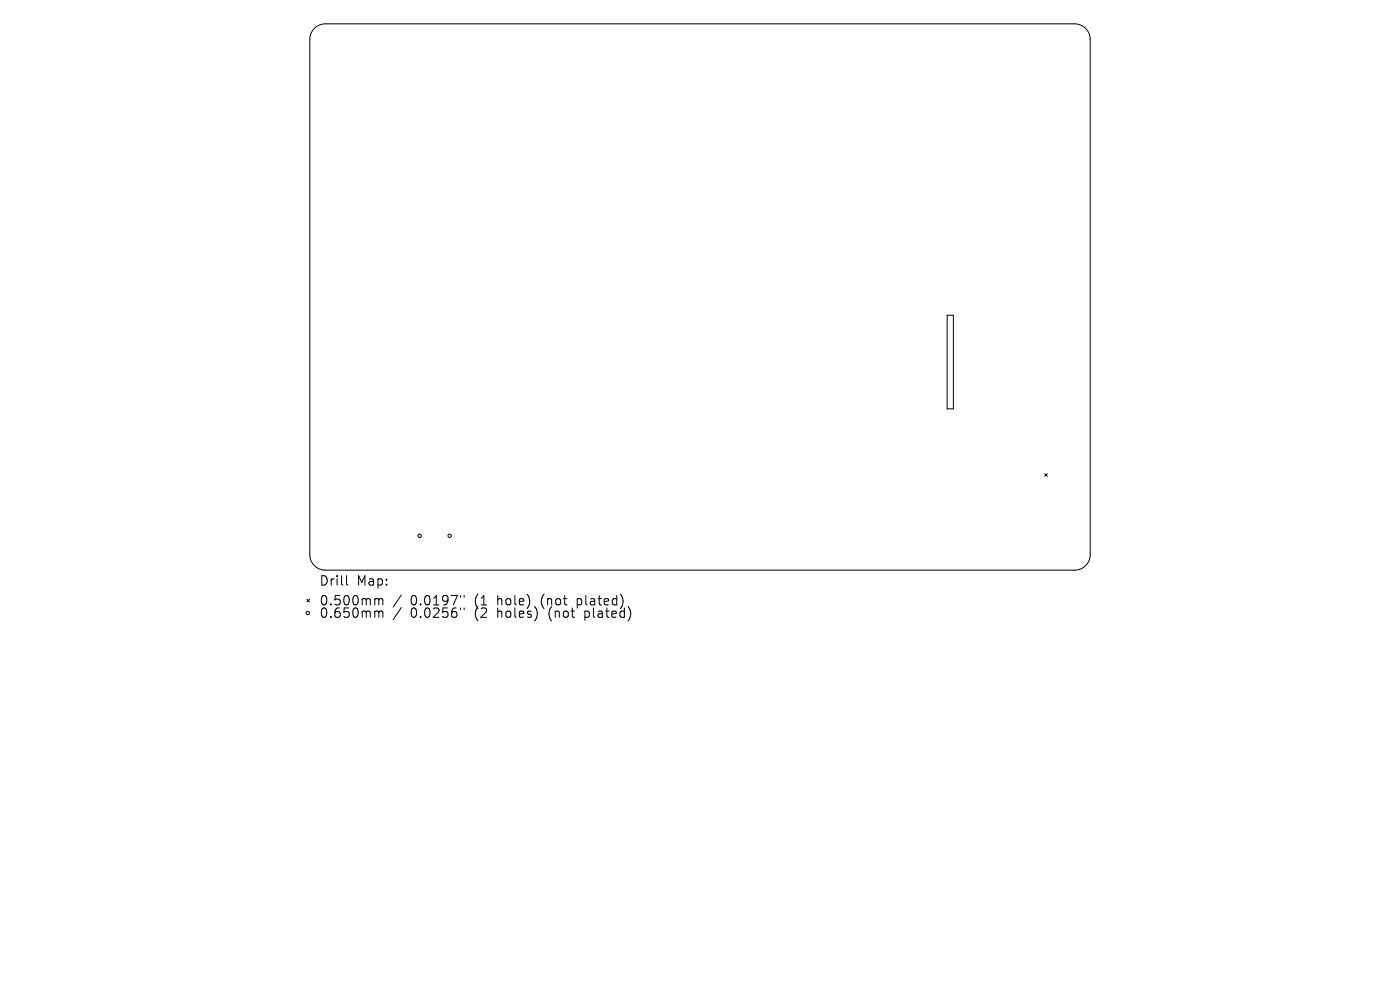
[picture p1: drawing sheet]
<svg xmlns="http://www.w3.org/2000/svg" width="297mm" height="210mm" viewBox="0 0 297 210" stroke-linecap="round" stroke-linejoin="round" font-family="sans-serif">
<defs><g id="words">
<g font-size="2.8">
<text x="67.7" y="124.5">Drill</text>
<text x="75.7" y="124.5">Map:</text>
<text x="67.7" y="128.7">0.500mm</text>
<text x="67.7" y="131.3">0.650mm</text>
<text x="87.1" y="128.7">0.0197&quot;</text>
<text x="87.1" y="131.3">0.0256&quot;</text>
<text x="100.8" y="128.7">(1</text>
<text x="100.8" y="131.3">(2</text>
<text x="105.8" y="128.7">hole)</text>
<text x="105.8" y="131.3">holes)</text>
<text x="115.2" y="128.7">(not</text>
<text x="116.9" y="131.3">(not</text>
<text x="123.1" y="128.7">plated)</text>
<text x="124.7" y="131.3">plated)</text>
</g>
</g></defs>
<g fill="none" stroke="#000" stroke-width=".21">
<path d="M66.7 6a3.3 3.3 0 0 1 2.3-.9h159a3.3 3.3 0 0 1 3.3 3.3v109.2a3.3 3.3 0 0 1-3.3 3.3h-159a3.3 3.3 0 0 1-3.3-3.3v-109.2a3.3 3.3 0 0 1 1-2.4zM200.9 66.9h1.4v19.8h-1.4zM221.6 100.5l.6 .5M222.2 100.5l-.6 .5M65.1 127.1l.6 .6M65.7 127.1l-.6 .6M73.5 122.1v1.7l.3 .3M79.8 127h.3l.3 .3M79.8 129.6l.5 .1 .1 .2M80.4 127.3l.3-.3 .4 .1 .1 1.2M80.4 127.3v1M80.4 129.9v1.1"/>
<path d="M80.4 129.9l.3-.3 .4 .1 .1 1.3M85.1 126.2l-1.7 2.6M85.1 128.9l-1.7 2.5M97.7 126.3v.4M97.7 129v.3M98.5 126.3v.4M98.5 129v.3"/>
<circle cx="89" cy="113.7" r=".36"/>
<circle cx="95.4" cy="113.7" r=".36"/>
<circle cx="65.3" cy="130" r=".36"/>
</g>
<use href="#words"/>
</svg>
